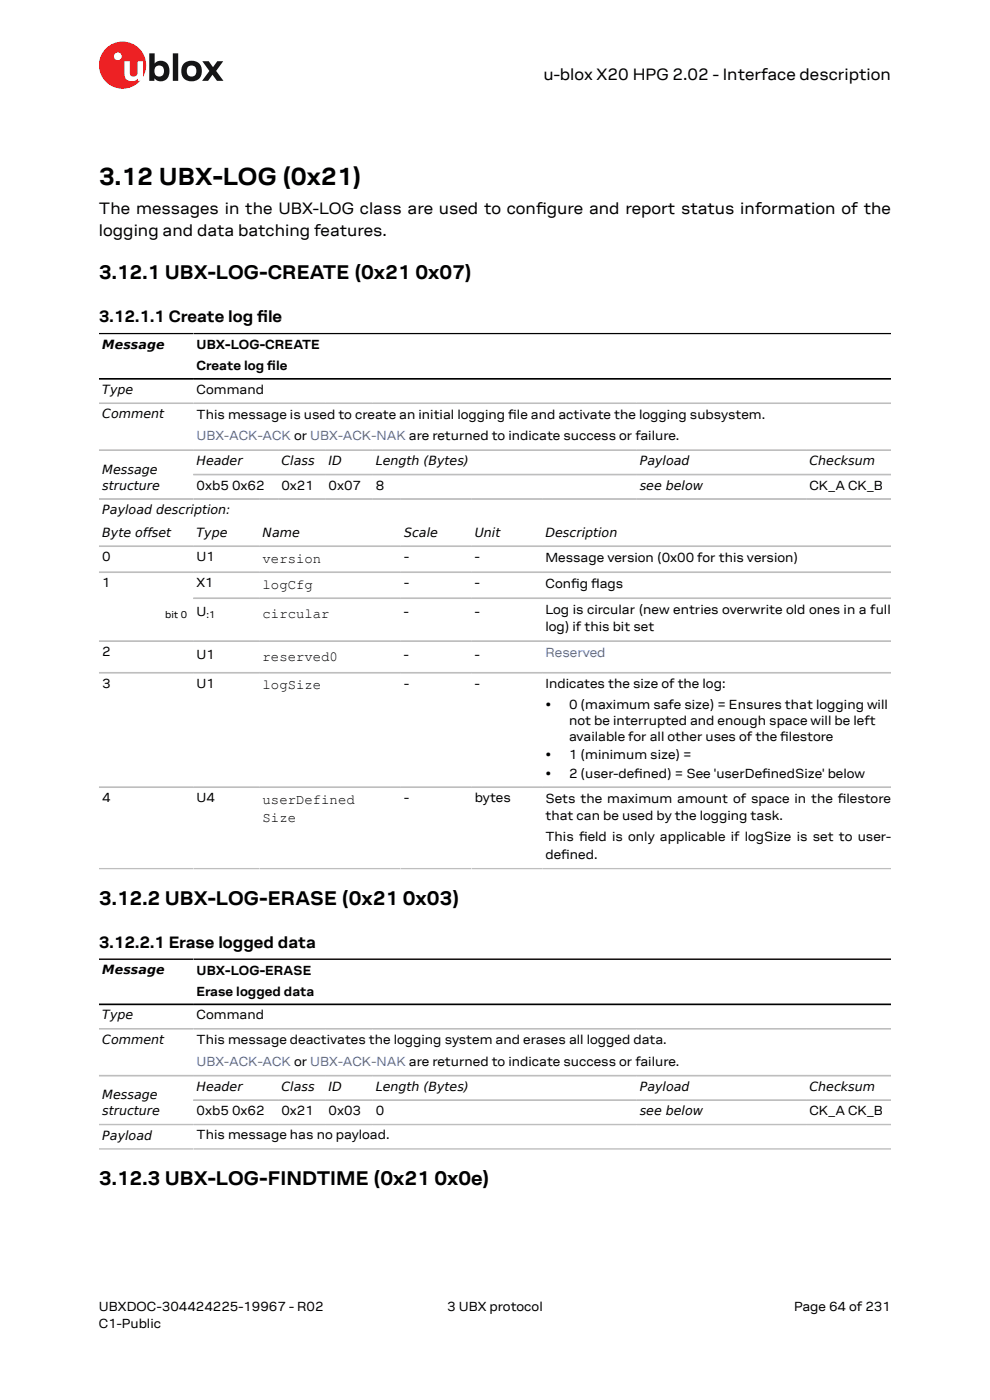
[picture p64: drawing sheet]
<svg xmlns="http://www.w3.org/2000/svg" width="210mm" height="297mm" viewBox="0 0 210 297" stroke-linecap="round" stroke-linejoin="round" font-family="sans-serif">
<defs><g id="words">
<text font-size="5.3" x="21" y="39.3">3.12 UBX-LOG (0x21)</text>
<g font-size="4.2">
<text x="21" y="59.2">3.12.1 UBX-LOG-CREATE (0x21</text>
<text x="88.1" y="59.2">0x07)</text>
<text x="21" y="191.9">3.12.2 UBX-LOG-ERASE (0x21</text>
<text x="85.5" y="191.9">0x03)</text>
<text x="21" y="251.4">3.12.3 UBX-LOG-FINDTIME (0x21</text>
<text x="92.2" y="251.4">0x0e)</text>
</g>
<g font-size="3.5">
<text x="115.3" y="17">u-blox X20 HPG 2.02 - Interface description</text>
<text x="21" y="45.4">The messages in the UBX-LOG class are used to confgure and report status information of the</text>
<text x="113.7" y="45.4">i</text>
<text x="21" y="50">logging and data batching features.</text>
<text x="21" y="68.3">3.12.1.1 Create log fle</text>
<text x="54.5" y="68.3">i</text>
<text x="21" y="201">3.12.2.1 Erase logged data</text>
</g>
<g font-size="3">
<text x="55.7" y="119.4">version</text>
<text x="55.7" y="124.9">logCfg</text>
<text x="55.7" y="131">circular</text>
<text x="55.7" y="140.1">reserved0</text>
<text x="55.7" y="146.3">logSize</text>
<text x="55.7" y="170.5">userDefined</text>
<text x="55.7" y="174.3">Size</text>
</g>
<g font-size="2.8">
<text x="41.7" y="74.1">UBX-LOG-CREATE</text>
<text x="41.7" y="78.6">Create log fle</text>
<text x="41.7" y="83.5">Command</text>
<text x="56.7" y="78.6">i</text>
<text x="41.7" y="88.9">This message is used to create an initial logging fle and activate the logging subsystem.</text>
<text x="107.8" y="88.9">i</text>
<text x="41.7" y="103.8">0xb5 0x62</text>
<text x="59.7" y="103.8">0x21</text>
<text x="69.7" y="103.8">0x07</text>
<text x="79.7" y="103.8">8</text>
<text x="171.7" y="103.8">CK_A CK_B</text>
<text x="21.7" y="119">0</text>
<text x="41.7" y="119">U1</text>
<text x="85.7" y="119">-</text>
<text x="100.7" y="119">-</text>
<text x="115.7" y="119.2">Message version (0x00 for this version)</text>
<text x="21.7" y="124.6">1</text>
<text x="41.7" y="124.6">X1</text>
<text x="85.7" y="124.6">-</text>
<text x="100.7" y="124.6">-</text>
<text x="115.7" y="124.7">Confg fags</text>
<text x="121.1" y="124.7">i</text>
<text x="125.4" y="124.7">l</text>
<text x="41.7" y="130.7">U</text>
<text x="85.7" y="130.7">-</text>
<text x="100.7" y="130.7">-</text>
<text x="115.7" y="130.2">Log is circular (new entries overwrite old ones in a full</text>
<text x="115.7" y="133.9">log) if this bit set</text>
<text x="21.7" y="139.2">2</text>
<text x="41.7" y="139.8">U1</text>
<text x="85.7" y="139.8">-</text>
<text x="100.7" y="139.8">-</text>
<text x="21.7" y="145.9">3</text>
<text x="41.7" y="145.9">U1</text>
<text x="85.7" y="145.9">-</text>
<text x="100.7" y="145.9">-</text>
<text x="115.7" y="146">Indicates the size of the log:</text>
<text x="115.7" y="150.4">•</text>
<text x="120.7" y="150.4">0 (maximum safe size) = Ensures that logging will</text>
<text x="120.7" y="153.8">not be interrupted and enough space will be left</text>
<text x="115.7" y="161.1">•</text>
<text x="120.7" y="157.2">available for all other uses of the flestore</text>
<text x="120.7" y="161.1">1 (minimum size) =</text>
<text x="165.5" y="157.2">i</text>
<text x="115.7" y="165">•</text>
<text x="120.7" y="165">2 (user-defned) = See 'userDefnedSize' below</text>
<text x="134.6" y="165">i</text>
<text x="161.7" y="165">i</text>
<text x="21.7" y="170.2">4</text>
<text x="41.7" y="170.2">U4</text>
<text x="85.7" y="170.2">-</text>
<text x="100.7" y="170.2">bytes</text>
<text x="115.7" y="170.3">Sets the maximum amount of space in the flestore</text>
<text x="115.7" y="174">that can be used by the logging task.</text>
<text x="177.7" y="170.3">i</text>
<text x="115.7" y="178.5">This feld is only applicable if logSize is set to user-</text>
<text x="122.8" y="178.5">i</text>
<text x="115.7" y="182.2">def</text>
<text x="119.1" y="182.2">ined.</text>
<text x="41.7" y="206.8">UBX-LOG-ERASE</text>
<text x="41.7" y="211.3">Erase logged data</text>
<text x="41.7" y="216.2">Command</text>
<text x="41.7" y="221.6">This message deactivates the logging system and erases all logged data.</text>
<text x="41.7" y="236.5">0xb5 0x62</text>
<text x="59.7" y="236.5">0x21</text>
<text x="69.7" y="236.5">0x03</text>
<text x="79.7" y="236.5">0</text>
<text x="171.7" y="236.5">CK_A CK_B</text>
<text x="41.7" y="241.7">This message has no payload.</text>
<text x="21" y="278">UBXDOC-304424225-19967 - R02</text>
<text x="21" y="281.8">C1-Public</text>
<text x="94.9" y="278">3 UBX protocol</text>
<text x="168.4" y="278">Page 64 of 231</text>
</g>
<g font-size="2.8" fill="#4664b4">
<text x="41.7" y="93.4">UBX-ACK-ACK or UBX-ACK-NAK are returned to indicate success or failure.</text>
<text x="115.7" y="139.3">Reserved</text>
<text x="41.7" y="226.1">UBX-ACK-ACK or UBX-ACK-NAK are returned to indicate success or failure.</text>
</g>
<g font-size="2.7">
<text x="21.7" y="74">Message</text>
<text x="21.7" y="83.6">Type</text>
<text x="21.7" y="88.7">Comment</text>
<text x="21.7" y="100.5">Message</text>
<text x="41.7" y="98.7">Header</text>
<text x="59.7" y="98.7">Class</text>
<text x="69.7" y="98.7">ID</text>
<text x="79.7" y="98.7">Length (Bytes)</text>
<text x="135.7" y="98.7">Payload</text>
<text x="171.7" y="98.7">Checksum</text>
<text x="21.7" y="103.9">structure</text>
<text x="135.7" y="103.9">see below</text>
<text x="21.7" y="109.1">Payload description:</text>
<text x="21.7" y="113.9">Byte offset</text>
<text x="41.7" y="113.9">Type</text>
<text x="55.7" y="113.9">Name</text>
<text x="85.7" y="113.9">Scale</text>
<text x="100.7" y="113.9">Unit</text>
<text x="115.7" y="113.9">Description</text>
<text x="21.7" y="206.7">Message</text>
<text x="21.7" y="216.3">Type</text>
<text x="21.7" y="221.4">Comment</text>
<text x="21.7" y="233.2">Message</text>
<text x="41.7" y="231.4">Header</text>
<text x="59.7" y="231.4">Class</text>
<text x="69.7" y="231.4">ID</text>
<text x="79.7" y="231.4">Length (Bytes)</text>
<text x="135.7" y="231.4">Payload</text>
<text x="171.7" y="231.4">Checksum</text>
<text x="21.7" y="236.6">structure</text>
<text x="135.7" y="236.6">see below</text>
<text x="21.7" y="241.8">Payload</text>
</g>
<g font-size="2.1">
<text x="35" y="131.2">bit 0</text>
<text x="43.8" y="131.2">:1</text>
</g>
</g></defs>
<circle cx="26" cy="13.8" r="5" fill="#ed2023"/>
<circle cx="25" cy="11.9" r=".83" fill="#fff"/>
<g fill="#151516">
<path d="M36.7 11.3h1.1v5.9h-1.1z"/>
<path d="M42.9 13h1.4l.9 1.3 .9-1.3h1.3l-1.6 2 1.6 2.2h-1.4l-.9-1.4-1 1.4h-1.2l1.5-2.1z"/>
<path d="M33 14.2a1.17 1.17 0 0 0-.1 1.5 1.17 1.17 0 0 0 1.4 .4 1.16 1.16 0 0 0 .4-1.6 1.16 1.16 0 0 0-1.7-.3zM31.7 11.3h1.1v2.2a1.82 1.82 0 0 1 2.2-.4 1.82 1.82 0 0 1 .9 2 1.83 1.83 0 0 1-1 2 1.83 1.83 0 0 1-2.1-.5v.6h-1.1z"/>
<path d="M39.9 14.2a1.18 1.18 0 0 0-.2 1.5 1.18 1.18 0 0 0 1.5 .4 1.18 1.18 0 0 0 .4-1.6 1.18 1.18 0 0 0-1.5-.5zM38.4 15a2.25 2.25 0 0 1 4.5 0 2.25 2.25 0 0 1-4.5 0z"/>
</g>
<path d="M26.4 13h1.1v2.5a.84 .84 0 0 0 1 .7 .84 .84 0 0 0 .7-.9v-2.3h1.1v4.2h-1.1v-.5a1.59 1.59 0 0 1-1.8 .5 1.59 1.59 0 0 1-1-1.6z" fill="#fff"/>
<path d="M21 70.8h168M21 80.4h168M21 203.5h168M21 213.1h168" fill="none" stroke="#000" stroke-width=".35"/>
<g fill="none" stroke="#bebebe" stroke-width=".35">
<path d="M21 85.5h168M21 95.5h168M21 105.9h168M21 115.9h168M41 100.7h148M21 121.4h168M21 136h168M41 126.9h148M21 142.7h168M21 167h168M21 184.3h168M21 218.2h168"/>
<path d="M21 228.2h168M21 238.6h168M41 233.4h148M21 243.7h168"/>
</g>
<use href="#words"/>
</svg>
